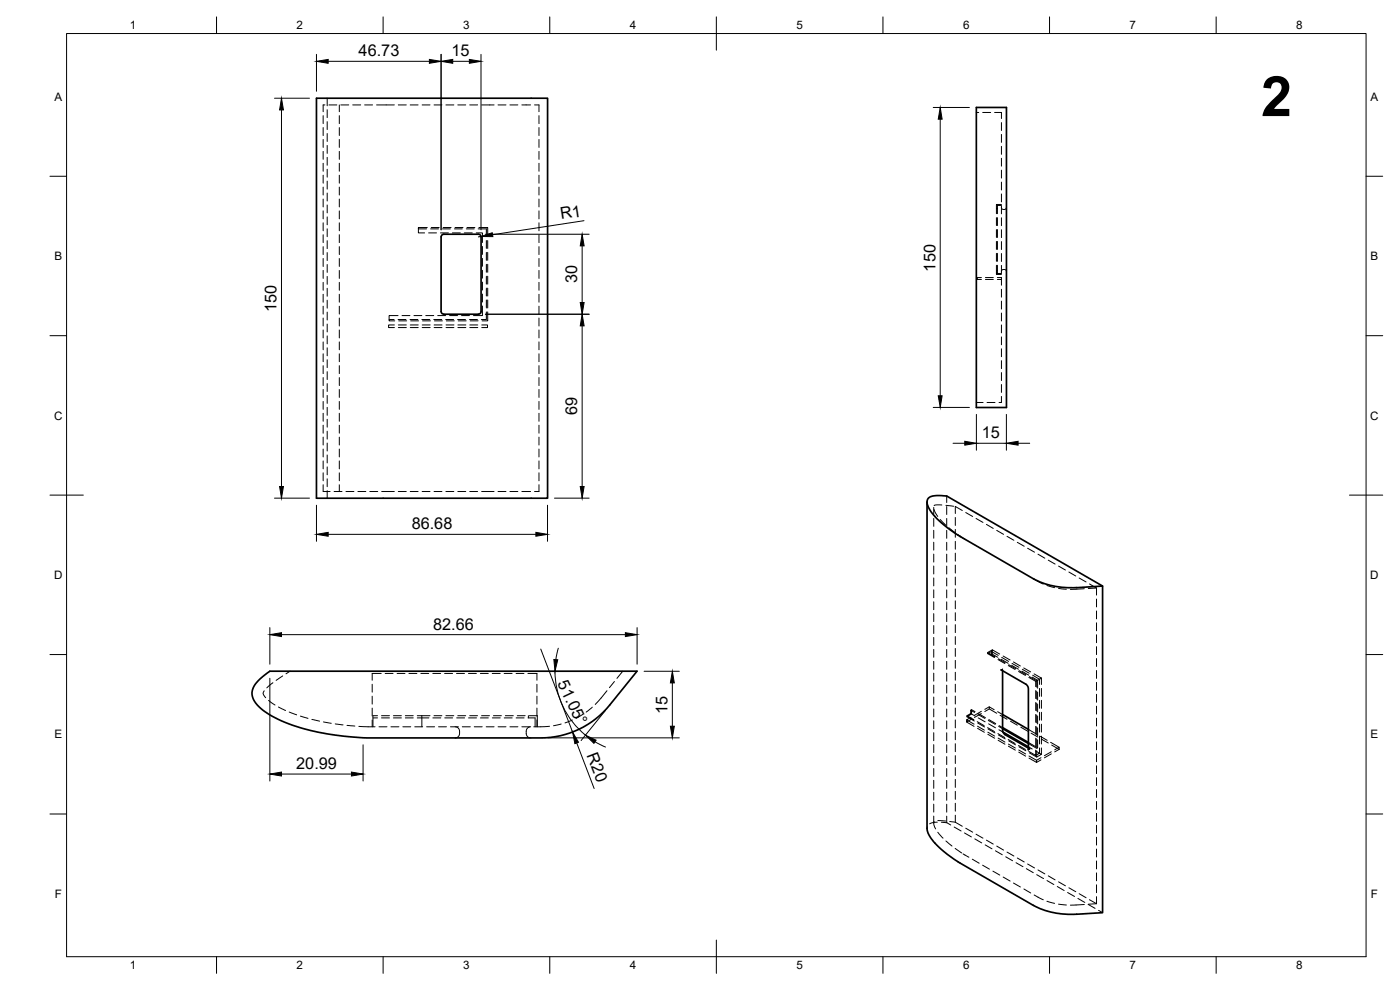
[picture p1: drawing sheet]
<svg xmlns="http://www.w3.org/2000/svg" width="420mm" height="297mm" viewBox="0 0 420 297" stroke-linecap="round" stroke-linejoin="round" font-family="sans-serif">
<defs><g id="words">
<text font-size="16.8" x="378.5" y="34.8">2</text>
<g font-size="4.9">
<text x="107.6" y="16.9">46.73</text>
<text x="135.5" y="16.9">15</text>
<text x="168.4" y="65.9" transform="rotate(-9 168.4 65.9)">R1</text>
<text x="280.7" y="81.5" transform="rotate(-90 280.7 81.5)">150</text>
<text x="173.2" y="85" transform="rotate(-90 173.2 85)">30</text>
<text x="83" y="93.7" transform="rotate(-90 83 93.7)">150</text>
<text x="173.2" y="124.6" transform="rotate(-90 173.2 124.6)">69</text>
<text x="294.6" y="131.5">15</text>
<text x="123.5" y="158.9">86.68</text>
<text x="130" y="189">82.66</text>
<text x="167.2" y="205" transform="rotate(64 167.2 205)">51.05°</text>
<text x="200.3" y="214.3" transform="rotate(-90 200.3 214.3)">15</text>
<text x="176" y="226.6" transform="rotate(69 176 226.6)">R20</text>
<text x="88.9" y="230.8">20.99</text>
</g>
<g font-size="3.5">
<text x="39" y="8.8">1</text>
<text x="89" y="8.8">2</text>
<text x="139" y="8.8">3</text>
<text x="189" y="8.8">4</text>
<text x="239" y="8.8">5</text>
<text x="289" y="8.8">6</text>
<text x="339" y="8.8">7</text>
<text x="389" y="8.8">8</text>
<text x="16.3" y="30.2">A</text>
<text x="411.3" y="30.2">A</text>
<text x="16.3" y="78">B</text>
<text x="411.3" y="78">B</text>
<text x="16.2" y="125.9">C</text>
<text x="411.2" y="125.9">C</text>
<text x="16.2" y="173.7">D</text>
<text x="411.2" y="173.7">D</text>
<text x="16.3" y="221.6">E</text>
<text x="411.3" y="221.6">E</text>
<text x="16.4" y="269.4">F</text>
<text x="411.4" y="269.4">F</text>
<text x="39" y="290.8">1</text>
<text x="89" y="290.8">2</text>
<text x="139" y="290.8">3</text>
<text x="189" y="290.8">4</text>
<text x="239" y="290.8">5</text>
<text x="289" y="290.8">6</text>
<text x="339" y="290.8">7</text>
<text x="389" y="290.8">8</text>
</g>
</g></defs>
<!-- layer: Hidden -->
<g fill="none" stroke="#000" stroke-width=".3">
<path d="M97 34.7v2.4M97 38.3v2.4M97.5 31.5h-.5v2M98.2 29.5v2.2M98.2 32.9v2.4M98.2 36.5v2.4M98.7 31.5h2.4M101.8 31.5v2M101.8 34.7v2.4M101.8 38.3v2.4M102.3 31.5h2.4M105.9 31.5h2.3"/>
<path d="M109.4 31.5h2.4M113 31.5h5.3M119.5 31.5h2.4M123.1 31.5h2.4M126.7 31.5h2.4M130.3 31.5h2.3M133.8 31.5h2.4M137.4 31.5h2.4M141 31.5h2.3M144.5 31.5h3.8M149.5 31.5h2.3M153 31.5h2.4"/>
<path d="M156.6 31.5h2.6M160.4 31.5h1.4v2M161.8 34.7v2.4M161.8 38.3v2.4M293 33.7h.7M294.9 33.7h2.4M298.5 33.7h2v1.9M300.5 36.8v2.3M97 41.9v2.3M97 45.4v2.4M97 49v2.4M97 52.6v2.4"/>
<path d="M97 56.1v2.4M97 59.7v2.4M98.2 40.1v2.3M98.2 43.6v2.4M98.2 47.2v2.4M98.2 50.8v2.4M98.2 54.3v2.4M98.2 57.9v2.4M101.8 41.9v2.3M101.8 45.4v2.4M101.8 49v2.4M101.8 52.6v2.4"/>
<path d="M101.8 56.1v2.4M101.8 59.7v2.4M161.8 41.9v2.3M161.8 45.4v2.4M161.8 49v2.4M161.8 52.6v2.4M161.8 56.1v2.4M161.8 59.7v2.4M300.5 40.3v2.4M300.5 43.9v2.4M300.5 47.5v2.4M300.5 51.1v2.3"/>
<path d="M300.5 54.6v2.4M300.5 58.2v2.4M97 63.3v2.4M97 66.9v2.3M97 70.4v2.4M97 74v2.4M97 77.6v2.4M98.2 61.5v2.4M98.2 65.1v2.3M98.2 68.7v2.3M98.2 72.2v2.4M98.2 75.8v2.4"/>
<path d="M98.2 79.4v2.3M101.8 63.3v2.4M101.8 66.9v2.3M101.8 70.4v2.4M101.8 74v2.4M101.8 77.6v2.4M125.6 68.7v1.2h1.8M128.2 68.3h-2.6v.4h2.4M128.6 69.9h2.4M129.2 68.7h2.4M129.4 68.3h2.4M132.2 69.9h2.4"/>
<path d="M132.8 68.7h2.4M133 68.3h2.4M135.8 69.9h2.4M136.4 68.7h2.3M136.6 68.3h2.4M139.3 69.9h2.4M139.9 68.7h2.4M140.1 68.3h2.4M142.9 69.9h1.9v2.9M143.5 68.7h2.5v2.3M143.7 68.3h2.7v2.7M144.8 73.9v2.4"/>
<path d="M144.8 77.5v2.4M146 72.2v2.3M146 75.7v2.4M146 79.3v2.4M146.4 72.2v2.3M146.4 75.7v2.4M146.4 79.3v2.4M161.8 63.3v2.4M161.8 66.9v2.3M161.8 70.4v2.4M161.8 74v2.4M161.8 77.6v2.4"/>
<path d="M299 62.6v1.5M299 65.3v2.4M299 68.9v2.4M299 72.4v2.4M299 76v2.4M299 79.6v1.6M299.3 62.6v1.5M299.3 65.3v2.4M299.3 68.9v2.4M299.3 72.4v2.4M299.3 76v2.4M299.3 79.6v1.6"/>
<path d="M300.5 62.3l.5 .6 .7-.1 .3-.5M300.5 61.6h-1.2v1M300.5 61.3h-1.5v1.3h.3M300.5 61.8v2.4M300.5 65.3v2.4M300.5 68.9v2.4M300.5 72.5v2.4M300.5 76.1v2.4M300.5 79.6v2.4M97 81.1v2.4M97 84.7v2.4M97 88.3v2.4"/>
<path d="M97 91.9v2.3M97 95.4v2.4M97 99v2.4M98.2 82.9v2.4M98.2 86.5v2.4M98.2 90.1v2.4M98.2 93.6v2.4M98.2 97.2v2.4M101.8 81.1v2.4M101.8 84.7v2.4M101.8 88.3v2.4M101.8 91.9v2.3"/>
<path d="M101.8 95.4v2.4M101.8 99v2.4M118.3 95.9h-1.5v.4h1.7M118.4 97.5h-1.8v.8h1.8M119.5 94.7h-2.7v1.2M119.5 95.9h2.3M119.5 97.5h2.4M119.5 98.3h2.4M119.7 96.3h2.3M120.6 94.7h2.4M123 95.9h2.4M123.1 97.5h2.4"/>
<path d="M123.1 98.3h2.4M123.2 96.3h2.4M124.2 94.7h2.4M126.6 95.9h2.4M126.7 97.5h2.4M126.7 98.3h2.4M126.8 96.3h2.4M127.8 94.7h2.4M130.2 95.9h2.4M130.3 97.5h2.4M130.3 98.3h2.4M130.4 96.3h2.4"/>
<path d="M131.4 94.7h2.4M133.8 95.9h2.3M133.9 97.5h2.3M133.9 98.3h2.3M133.9 96.3h2.4M134.9 94.7h2.4M137.3 95.9h2.4M137.4 97.5h2.4M137.4 98.3h2.4M137.5 96.3h2.4M138.5 94.7h2.4M140.9 95.9h2.4"/>
<path d="M141 97.5h2.4M141 98.3h2.4M141.1 96.3h2.4M144.6 97.5h1.7v.8h-1.7M144.8 91.8v2.9h-2.7M144.8 81.1v2.4M144.8 84.7v2.3M144.8 88.2v2.4M146 93.6v2.3h-1.5M146 82.9v2.3M146 86.5v2.3M146 90v2.4"/>
<path d="M146.4 93.6v2.7h-1.7M146.4 82.9v2.3M146.4 86.5v2.3M146.4 90v2.4M161.8 81.1v2.4M161.8 84.7v2.4M161.8 88.3v2.4M161.8 91.9v2.3M161.8 95.4v2.4M161.8 99v2.4M294.5 83.3h-1.2v.5h1.2M295.7 83.3h2.4"/>
<path d="M295.7 83.8h2.4M299.3 83.3h1.2M299.3 83.8h1.2M300.5 81.5l.5-.6h.7l.3 .6M300.5 82h-1.2v-.8h-.3v1.1h1.5M300.5 83.2v2.4M300.5 86.8v2.4M300.5 90.3v2.4M300.5 93.9v2.4M300.5 97.5v2.4M97 102.6v2.4M97 106.2v2.3"/>
<path d="M97 109.7v2.4M97 113.3v2.4M97 116.9v2.3M98.2 100.8v2.4M98.2 104.4v2.4M98.2 107.9v2.4M98.2 111.5v2.4M98.2 115.1v2.4M98.2 118.6v2.4M101.8 102.6v2.4M101.8 106.2v2.3M101.8 109.7v2.4"/>
<path d="M101.8 113.3v2.4M101.8 116.9v2.3M161.8 102.6v2.4M161.8 106.2v2.3M161.8 109.7v2.4M161.8 113.3v2.4M161.8 116.9v2.3M300.5 118.9v1.9h-.7M300.5 101.1v2.3M300.5 104.7v2.3M300.5 108.2v2.4M300.5 111.8v2.4"/>
<path d="M300.5 115.4v2.3M97 120.4v2.4M97 124v2.4M97 127.6v2.4M97 131.2v2.3M97 134.7v2.4M97 138.3v2.4M98.2 122.2v2.4M98.2 125.8v2.4M98.2 129.4v2.3M98.2 132.9v2.4M98.2 136.5v2.4"/>
<path d="M101.8 120.4v2.4M101.8 124v2.4M101.8 127.6v2.4M101.8 131.2v2.3M101.8 134.7v2.4M101.8 138.3v2.4M161.8 120.4v2.4M161.8 124v2.4M161.8 127.6v2.4M161.8 131.2v2.3M161.8 134.7v2.4M161.8 138.3v2.4"/>
<path d="M293 120.8h2M296.2 120.8h2.4M97 145.4v2.1h2.1M97 141.9v2.4M98.2 140.1v2.4M98.2 143.7v2.3M98.2 147.2v2.3M100.3 147.5h2.3M101.8 141.9v2.4M101.8 145.4v2.1M103.8 147.5h2.4M107.4 147.5h2.4"/>
<path d="M111 147.5h2.4M114.6 147.5h3.7M119.5 147.5h2.4M123.1 147.5h2.4M126.7 147.5h2.4M130.3 147.5h2.3M133.8 147.5h2.4M137.4 147.5h2.4M141 147.5h2.3M144.5 147.5h3.8M149.5 147.5h2.3M153 147.5h2.4"/>
<path d="M156.6 147.5h2.6M161.8 145.4v2.1h-1.4M161.8 141.9v2.4M280.2 152.2v2.2M280.2 155.5v2.4M280.2 159.1v2.4M280.3 152.9l1.1 2M282.2 155.9l1.6 1.7M282.7 151.5h-1.6l-.7 .2M283.9 151.6l2.3 .3M284.1 148.8v2M284.1 152v2.4"/>
<path d="M284.1 155.6v2.4M284.1 159.1v2.4M284.8 158.4l1.8 1.4M286.7 155.3v2.4M286.7 158.8v2.4M288.8 153.2l-2.1-1.2v2.1M289.8 153.8l2.1 1.2M292.9 155.6l2.1 1.1M296 157.3l2.1 1.2M299.1 159.1l2.1 1.2M280.2 162.7v2.4M280.2 166.3v2.3"/>
<path d="M280.2 169.8v2.4M280.2 173.4v2.4M280.2 177v2.4M284.1 162.7v2.4M284.1 166.3v2.4M284.1 169.8v2.4M284.1 173.4v2.4M284.1 177v2.4M286.7 162.4v2.4M286.7 166v2.4M286.7 169.6v2.3M286.7 173.1v2.4"/>
<path d="M286.7 176.7v2.4M287.6 160.5l2 1.3M302.2 160.9l2.1 1.2M305.3 162.7l2.1 1.2M308.4 164.5l2.1 1.2M310.1 173.7l3 1.5M311.5 166.3l2.1 1.2M314.2 175.7l2.3 .6M314.6 168.1l2.1 1.2M317.7 176.5l2.3 .3M317.7 169.8l2 1.2M320.8 171.6l2.1 1.2"/>
<path d="M323.9 173.4l2 1.2M325.4 176.6l-4.2 .2M327 175.2l2.1 1.2M329.1 176.4l-2.5 .2M329.1 176.4v2.1M329.1 179.7v2.4M280.2 180.6v2.3M280.2 184.1v2.4M280.2 187.7v2.4M280.2 191.3v2.3M280.2 194.8v2.4M280.2 198.4v2.4"/>
<path d="M284.1 180.6v2.4M284.1 184.1v2.4M284.1 187.7v2.4M284.1 191.3v2.4M284.1 194.9v2.3M284.1 198.4v2.4M286.7 180.3v2.4M286.7 183.8v2.4M286.7 187.4v2.4M286.7 191v2.4M286.7 194.6v2.3M286.7 198.1v2.4"/>
<path d="M296.4 196.1l1.1-.6 2.1 1.1M297.5 195.5v.9l.3-.1v-1.3l-1.4 .8M297.8 195l2.2 1.2M297.8 196.3l1.7 .9M298.6 197l-2.2-1.2v.3l2.1 1.2M299.5 197.9l2.1 1.2M299.6 197.7l2.1 1.1M300.5 197.8l2.1 1.2M300.6 197.2l2.1 1.2M301.1 196.8l2 1.2M302.6 199.7l2.1 1.2M302.7 199.4l2.1 1.2"/>
<path d="M303.6 199.6l2 1.2M303.7 199l2.1 1.2M304.1 198.6l2.1 1.2M329.1 183.3v2.4M329.1 186.9v2.4M329.1 190.4v2.4M329.1 194v2.4M329.1 197.6v2.4M79.3 207.3l-.3 .9 .7 1.1M80.6 210.1l1.9 1.4M81.9 204.8l-1.8 1.6M83.6 212.1l2.1 1.1"/>
<path d="M84.8 202.8l-1.9 1.3M86.8 213.6l2.2 .9M87.1 201.4l-1.3 .8M90.1 214.9l2.3 .6M93.6 215.8l2.3 .6M97.1 216.6l2.3 .4M100.6 217.2l2.4 .3M104.1 217.6l2.4 .3M107.7 217.9l4.9 .2M111.7 205.3v2.4M111.7 208.9v2.4M111.7 212.5v2.3"/>
<path d="M111.7 216v2.1M111.9 215.4h1.4M113.3 214.7h-1.4v3.4M113.7 218.1h2.4M114.4 202.1h-2.7v2M114.5 215.4h2.4M114.5 214.7h2.4M115.6 202.1h2.4M117.3 218.1h2.4M118.1 215.4h2.4M118.1 214.7h2.4M119.2 202.1h2.3"/>
<path d="M120.9 218.1h2.4M121.6 215.4h2.4M121.6 214.7h2.4M122.7 202.1h2.4M124.5 218.1h2.4M125.2 215.4h3.5M125.2 214.7h3.9M126.3 202.1h2.4M126.6 214.7v3.4M128 218.1h2.4M129.9 202.1h2.3M129.9 215.4h2.4"/>
<path d="M130.2 214.7h2.4M131.6 218.1h2.4M133.4 202.1h2.4M133.5 215.4h2.3M133.8 214.7h2.4M135.2 218.1h2.4M136.6 218.1a1.52 1.52 0 0 1 1.3 2 1.36 1.36 0 0 1-1.3 1.3M137 202.1h2.4M137.1 215.4h2.3M137.4 214.7h2.4M138.7 218.1h2.4M140.6 202.1h2.4"/>
<path d="M140.6 215.4h2.4M140.9 214.7h2.4M142.3 218.1h2.4M144.2 202.1h2.3M144.2 215.4h2.4M144.5 214.7h2.4M145.9 218.1h2.4M147.7 202.1h2.4M147.8 215.4h2.3M148.1 214.7h2.4M149.5 218.1h2.3M151.3 202.1h2.4"/>
<path d="M151.3 215.4h2.4M151.7 214.7h2.4M153 218.1h2.4M154.9 202.1h2.3M154.9 215.4h2.4M155.2 214.7h2.4M156.6 218.1h2.4M158.4 202.1h2.7v2M158.5 215.4h2.1v2.7M158.6 214.7v.7M158.8 214.7h2.4v3.4M159.3 218.1a1.52 1.52 0 0 0-1.4 2 1.36 1.36 0 0 0 1.4 1.3"/>
<path d="M161.1 205.3v2.4M161.1 208.9v2.4M161.1 212.5v2.3M161.1 216v2.1M164.9 217.9l-4.7 .2M168.4 217.2l-2.3 .5M171.8 216l-2.2 .9M174.9 214.3l-2 1.2M177.8 212.2l-1.9 1.5M182.2 207.2l-3.6 4.2M184.4 204.5l-1.5 1.8M186.9 201.4l-1.8 2.1"/>
<path d="M280.2 202v2.4M280.2 205.6v2.3M280.2 209.1v2.4M280.2 212.7v2.4M280.2 216.3v2.4M280.2 219.8v2.4M284.1 202v2.4M284.1 205.6v2.4M284.1 209.2v2.3M284.1 212.7v2.4M284.1 216.3v2.4M284.1 219.9v2.4"/>
<path d="M286.7 201.7v2.4M286.7 205.3v2.4M286.7 208.9v2.3M286.7 212.4v2.4M286.7 216v2.4M286.7 219.6v2.4M290.1 216.6l2.2 1.3M290.2 214.7l1.1-.6v-1l.3-.2v1.3l-1.4 .9M291.3 213.1l1.2 .7M291.3 214.1l1.3 .7M291.4 215.2l-1.3 .8 2.2 1.3M291.4 215.9l-1.3 .7v-.6"/>
<path d="M291.6 212.9l1 .6M292.3 215.9l-2.1-1.2v.4l2.2 1.2M293.3 216.5l2.1 1.2M293.4 217.9l2 1.2M293.4 218.5l2 1.2M293.4 216.9l2.1 1.2M293.5 214.4l2.1 1.2M293.6 215.4l2.1 1.2M293.7 214.1l2 1.2M294.5 213.4l-2.1 1.2M294.5 214.1l-2.1 1.2M296.4 218.3l2 1.2"/>
<path d="M296.5 219.7l2 1.2M296.5 218.7l2.1 1.2M296.6 216.2l2.1 1.1M296.7 217.2l2 1.2M296.8 215.9l2 1.2M296.9 212.1l-1.3 .7M296.9 212.7l-1.3 .8M298.4 212.9l-1.5-.8v.6l2.2 1.3M299.4 213.5l1.5 .9M299.7 217.9l1.2 .7M299.8 219l1.2 .7M299.8 217.7l1.1 .6"/>
<path d="M300.1 214.6l2.1 1.2M300.4 201l.5-.3v.6M303.3 216.4l2 1.2M305.7 201.5l2 1.2M305.8 201.2l2.1 1.2M306.3 218.2l2.1 1.2M306.7 201.4l2 1.2M306.8 200.8l2.1 1.2M307.2 200.4l2.1 1.2M308.6 218.8l2.6 1.5M308.8 203.2l2 1.2M308.9 203l2.2 1.3v1.9"/>
<path d="M309.4 220l2.1 1.2M309.8 203.2l1.6 .9v2.4M309.9 202.6l2.1 1.2v1.6M310.3 202.2l2.2 1.3M310.8 204.4v1.6M310.8 207.2v2.4M310.8 210.8v2.4M310.8 214.4v2.3M310.8 217.9v2.4M311.1 207.4v2.4M311.1 211v2.3M311.1 214.5v2.4"/>
<path d="M311.1 218.1v2.4M311.4 207.7v2.4M311.4 211.3v2.3M311.4 214.8v2.4M311.4 218.4v2.4M312 206.6v2.3M312 210.1v2.4M312 213.7v2.4M312 217.3v2.4M312.5 203.5l-1.7 .9M312.5 203.5v1.9M312.5 206.6v2.3"/>
<path d="M312.5 210.1v2.4M312.5 213.7v2.4M312.5 217.3v2.4M329.1 201.2v2.3M329.1 204.7v2.4M329.1 208.3v2.4M329.1 211.9v2.4M329.1 215.5v2.3M329.1 219v2.4M280.2 223.4v2.4M280.2 227v2.4M280.2 230.6v2.3"/>
<path d="M280.2 234.1v2.4M280.2 237.7v2.4M284.1 223.4v2.4M284.1 227v2.4M284.1 230.6v2.4M284.1 234.2v2.3M284.1 237.7v2.4M286.7 223.1v2.4M286.7 226.7v2.4M286.7 230.3v2.4M286.7 233.9v2.3M286.7 237.4v2.4"/>
<path d="M296.5 220.3l2 1.2M299.5 220.1l2 1.2M299.6 221.5l2 1.2M299.6 222.1l2 1.2M299.6 220.5l2.1 1.2M302.6 221.9l2 1.2M302.6 223.3l2.1 1.1M302.6 223.9l2.1 1.2M302.7 222.3l2.1 1.2M305.7 223.7l2 1.2M305.7 225l2.1 1.2M305.7 225.7l2.1 1.2"/>
<path d="M305.8 224.1l2.1 1.2M308.6 223.1l2.5 1.4 .3-.1M308.6 224.5l.5 .2-.5 .3M308.6 224.1l1.2 .6M308.8 226.8l2.3 1.3M308.8 227.5l2.3 1.3M310.8 225.3l1.2 .7-1.2 .7M310.8 225.1v1.6l-2-1.2M310.8 221.5v2.4M311.1 225.2v1.9l-2.2-1.2M311.1 221.7v2.4M311.4 222v2.4l-2.8-1.6"/>
<path d="M312 224.4v1.6l.5 .3-1.4 .8M312 220.9v2.3M312.2 220.9l2.1 1.2M312.4 228l-1.3 .8v-.7M312.4 227.3l-1.3 .8M312.5 221.7l2.1 1.2M312.5 220.9v2.3M312.5 224.4v1.9M315.3 222.7l2.6 1.5v.6M315.5 226.2l-2.1 1.2M315.5 225.6l-2.1 1.1M315.6 223.5l2.3 1.3"/>
<path d="M317.9 224.8l-1.4 .8M317.9 224.2l-1.4 .8M329.1 222.6v2.4M329.1 226.2v2.4M329.1 229.8v2.3M329.1 233.3v2.4M329.1 236.9v2.4M278.3 248.1l-.1 .5M280.2 241.3v2.4M280.2 244.9v2.1M280.3 246.5v.9l.5 1.3M281.3 246.7l-2.3 .5"/>
<path d="M281.5 246.2l2.3 .1M281.5 249.7l1.5 1.8M282.5 246.7l1.6 .1M283.9 252.3l1.8 1.5M284.1 246.8l1.2 .7M284.1 241.3v2.4M284.1 244.9v1.9M285 246.5l1.7 .2M286.4 248.1l2 1.2M286.7 254.6l1.9 1.3M286.7 241v2.4M286.7 244.6v2.1"/>
<path d="M286.7 246.7l2.1 1.2M289 256.2l1.8 1M289.5 249.9l2 1.2M289.8 248.5l2.1 1.2M291.8 257.8l2.1 1.2M292.5 251.7l2.1 1.2M292.9 250.3l2.1 1.2M294.9 259.6l2 1.2M295.7 253.5l2 1.2M296 252.1l2.1 1.2M298.7 255.3l2.1 1.2M299.1 253.9l2.1 1.2"/>
<path d="M301.8 257.1l2.1 1.2M302.2 255.7l2.1 1.1M304.9 258.9l2.1 1.1M305.3 257.4l2.1 1.2M308.4 259.2l2.1 1.2M329.1 240.5v2.4M329.1 244v2.4M329.1 247.6v2.4M329.1 251.2v2.4M329.1 254.7v2.4M329.1 258.3v2.4M298 261.4l2 1.2"/>
<path d="M301.1 263.2l2 1.2M304.2 265l2 1.1M307.3 266.7l2 1.2M308 260.6l2.1 1.2M310.4 268.5l2.7 1.5M311.1 262.4l2.1 1.2M311.5 261l2.1 1.2M314.2 270.4l2.3 .6M314.2 264.2l2.1 1.2M314.6 262.8l2.1 1.2M317.3 266l2.1 1.2M317.7 271.3l2.3 .2"/>
<path d="M317.7 264.6l2 1.2M320.4 267.8l2.1 1.2M320.8 266.4l2.1 1.2M323.5 269.6l2.1 1.2M323.9 268.1l2 1.3M325.4 271.4l-4.2 .2M326.6 271.4l2.1 1.1M327 269.9l2.1 1.3M329.1 271.2l-2.5 .1M329.1 261.9v2.4M329.1 265.5v2.4M329.1 269v2.2"/>
<path d="M329.7 273.1l1.2 .7"/>
</g>
<!-- layer: Visible -->
<g fill="none" stroke="#000" stroke-width=".51">
<path d="M95 29.5h69.3v120h-69.3zM293 32.2h9v90.1h-9zM132.4 71.1v22.4M132.4 71.1a.79 .79 0 0 1 .8-.8h10.4a.79 .79 0 0 1 .8 .8v22.4a.79 .79 0 0 1-.8 .8M132.4 93.5a.79 .79 0 0 0 .8 .8M133.2 94.3h10.4M278.2 150.6v98a7.4 7.4 0 0 0 2.4 4.3 35.5 35.5 0 0 0 7.6 6.1M288.1 161l22 12.7M288.2 161a25.3 25.3 0 0 1-9.6-8.8 2.14 2.14 0 0 1-.1-2.5 2.14 2.14 0 0 1 2.2-1l3.4 .1 46.8 27M310.1 173.6a24.3 24.3 0 0 0 13.1 2.7l7.7-.5v98l-7.7 .5a24 24 0 0 1-13.1-2.7l-22-12.6M77.6 204.1l3.4-2.7h110.2l-8.2 10.1a26.6 26.6 0 0 1-20.7 9.9h-51.8a68.5 68.5 0 0 1-28.2-6.2 11.5 11.5 0 0 1-6.6-6.4 5.1 5.1 0 0 1 1.9-4.7zM300.4 201l7.5 4.3 .6 .7 .1 19"/>
<path d="M300.9 201.3l.1 18.4 .6 .7 7 4.1M300.9 214.4l7.7 4.4M300.9 218.6l7.7 4.5M300.9 218.3l7.7 4.5M301 219.7l7.6 4.4"/>
</g>
<!-- layer: BORDER -->
<g fill="none" stroke="#000" stroke-width=".3">
<path d="M20 10.1h390v276.9h-390zM65 5.1v5M115 5.1v5M165 5.1v5M215 5.1v10M265 5.1v5M315 5.1v5M365 5.1v5M15 52.9h5M410 52.9h5M15 100.7h5M410 100.7h5"/>
<path d="M15 148.6h10M405 148.6h10M15 196.4h5M410 196.4h5M15 244.2h5M410 244.2h5M65 287v5M115 287v5M165 287v5M215 282.1v9.9M265 287v5M315 287v5"/>
<path d="M365 287v5"/>
</g>
<!-- layer: FD_Dimensions -->
<g fill="none" stroke="#000" stroke-width=".3">
<path d="M95 16.3v11.1M98.5 18.4h30.4M132.4 16.3v52.7M135.9 18.4h5M144.4 16.3v52.7M82.4 29.5h10.5M84.5 33v113M280.1 32.2h10.8M282.2 35.8v83M144.4 71l-.8 .1M145.7 70.3h31.1M174.7 73.8v17"/>
<path d="M175.3 66.2l-27.5 4.2M145.7 94.3h31.1M174.7 97.8v48.2M280.1 122.2h10.8M286 133h3.5M293 124.3v10.8M293 133h9M302 124.3v10.8M305.5 133h3.5M82.4 149.5h10.5M95 151.6v10.8M164.3 151.6v10.8"/>
<path d="M166.4 149.5h10.4M98.5 160.3h62.3M81 188.3v11M84.5 190.4h103.2M162.3 194.7l9.5 24.9M167.5 194.5l-.7 3.4M191.2 188.3v11M81 203.5v30.8M166.6 201.4a24.6 24.6 0 0 0 9.1 19.2M181.7 213.1l-7.3 9.1M193.3 201.4h10.6M201.8 204.9v13"/>
<path d="M84.5 232.2h21M109 223.5v10.8M164.4 221.4h39.5M173.1 222.9l5.2 13.7M178.6 222.6l3.1 1.5"/>
</g>
<g fill="#000" stroke="#000" stroke-width=".3">
<path d="M95 18.4l3.5-.6v1.2zM128.9 17.8l3.5 .6-3.5 .6zM132.4 18.4l3.5-.6v1.2zM140.9 17.8l3.5 .6-3.5 .6zM84.5 29.5l.6 3.5h-1.2zM282.2 32.2l.5 3.6h-1.1zM144.4 71l3.3-1.2 .2 1.2zM174.7 70.3l.6 3.5h-1.2zM174.7 94.3l.6 3.5h-1.2zM174.1 90.8h1.2l-.6 3.5zM281.6 118.8h1.1l-.5 3.4zM289.5 132.4l3.5 .6-3.5 .6z"/>
<path d="M302 133l3.5-.6v1.2zM83.9 146h1.2l-.6 3.5zM95 160.3l3.5-.6v1.2zM160.8 159.7l3.5 .6-3.5 .6zM174.1 146h1.2l-.6 3.5zM81 190.4l3.5-.6v1.2zM166.2 197.9l1.2 .1-.8 3.4zM187.7 189.8l3.5 .6-3.5 .6zM201.2 217.9h1.2l-.6 3.5zM201.8 201.4l.6 3.5h-1.2zM81 232.2l3.5-.5v1.1zM105.5 231.7l3.5 .5-3.5 .6z"/>
<path d="M171.8 219.6l1.8 3.1-1.1 .4zM175.7 220.6l3.2 1.5-.7 .9z"/>
</g>
<use href="#words"/>
</svg>
